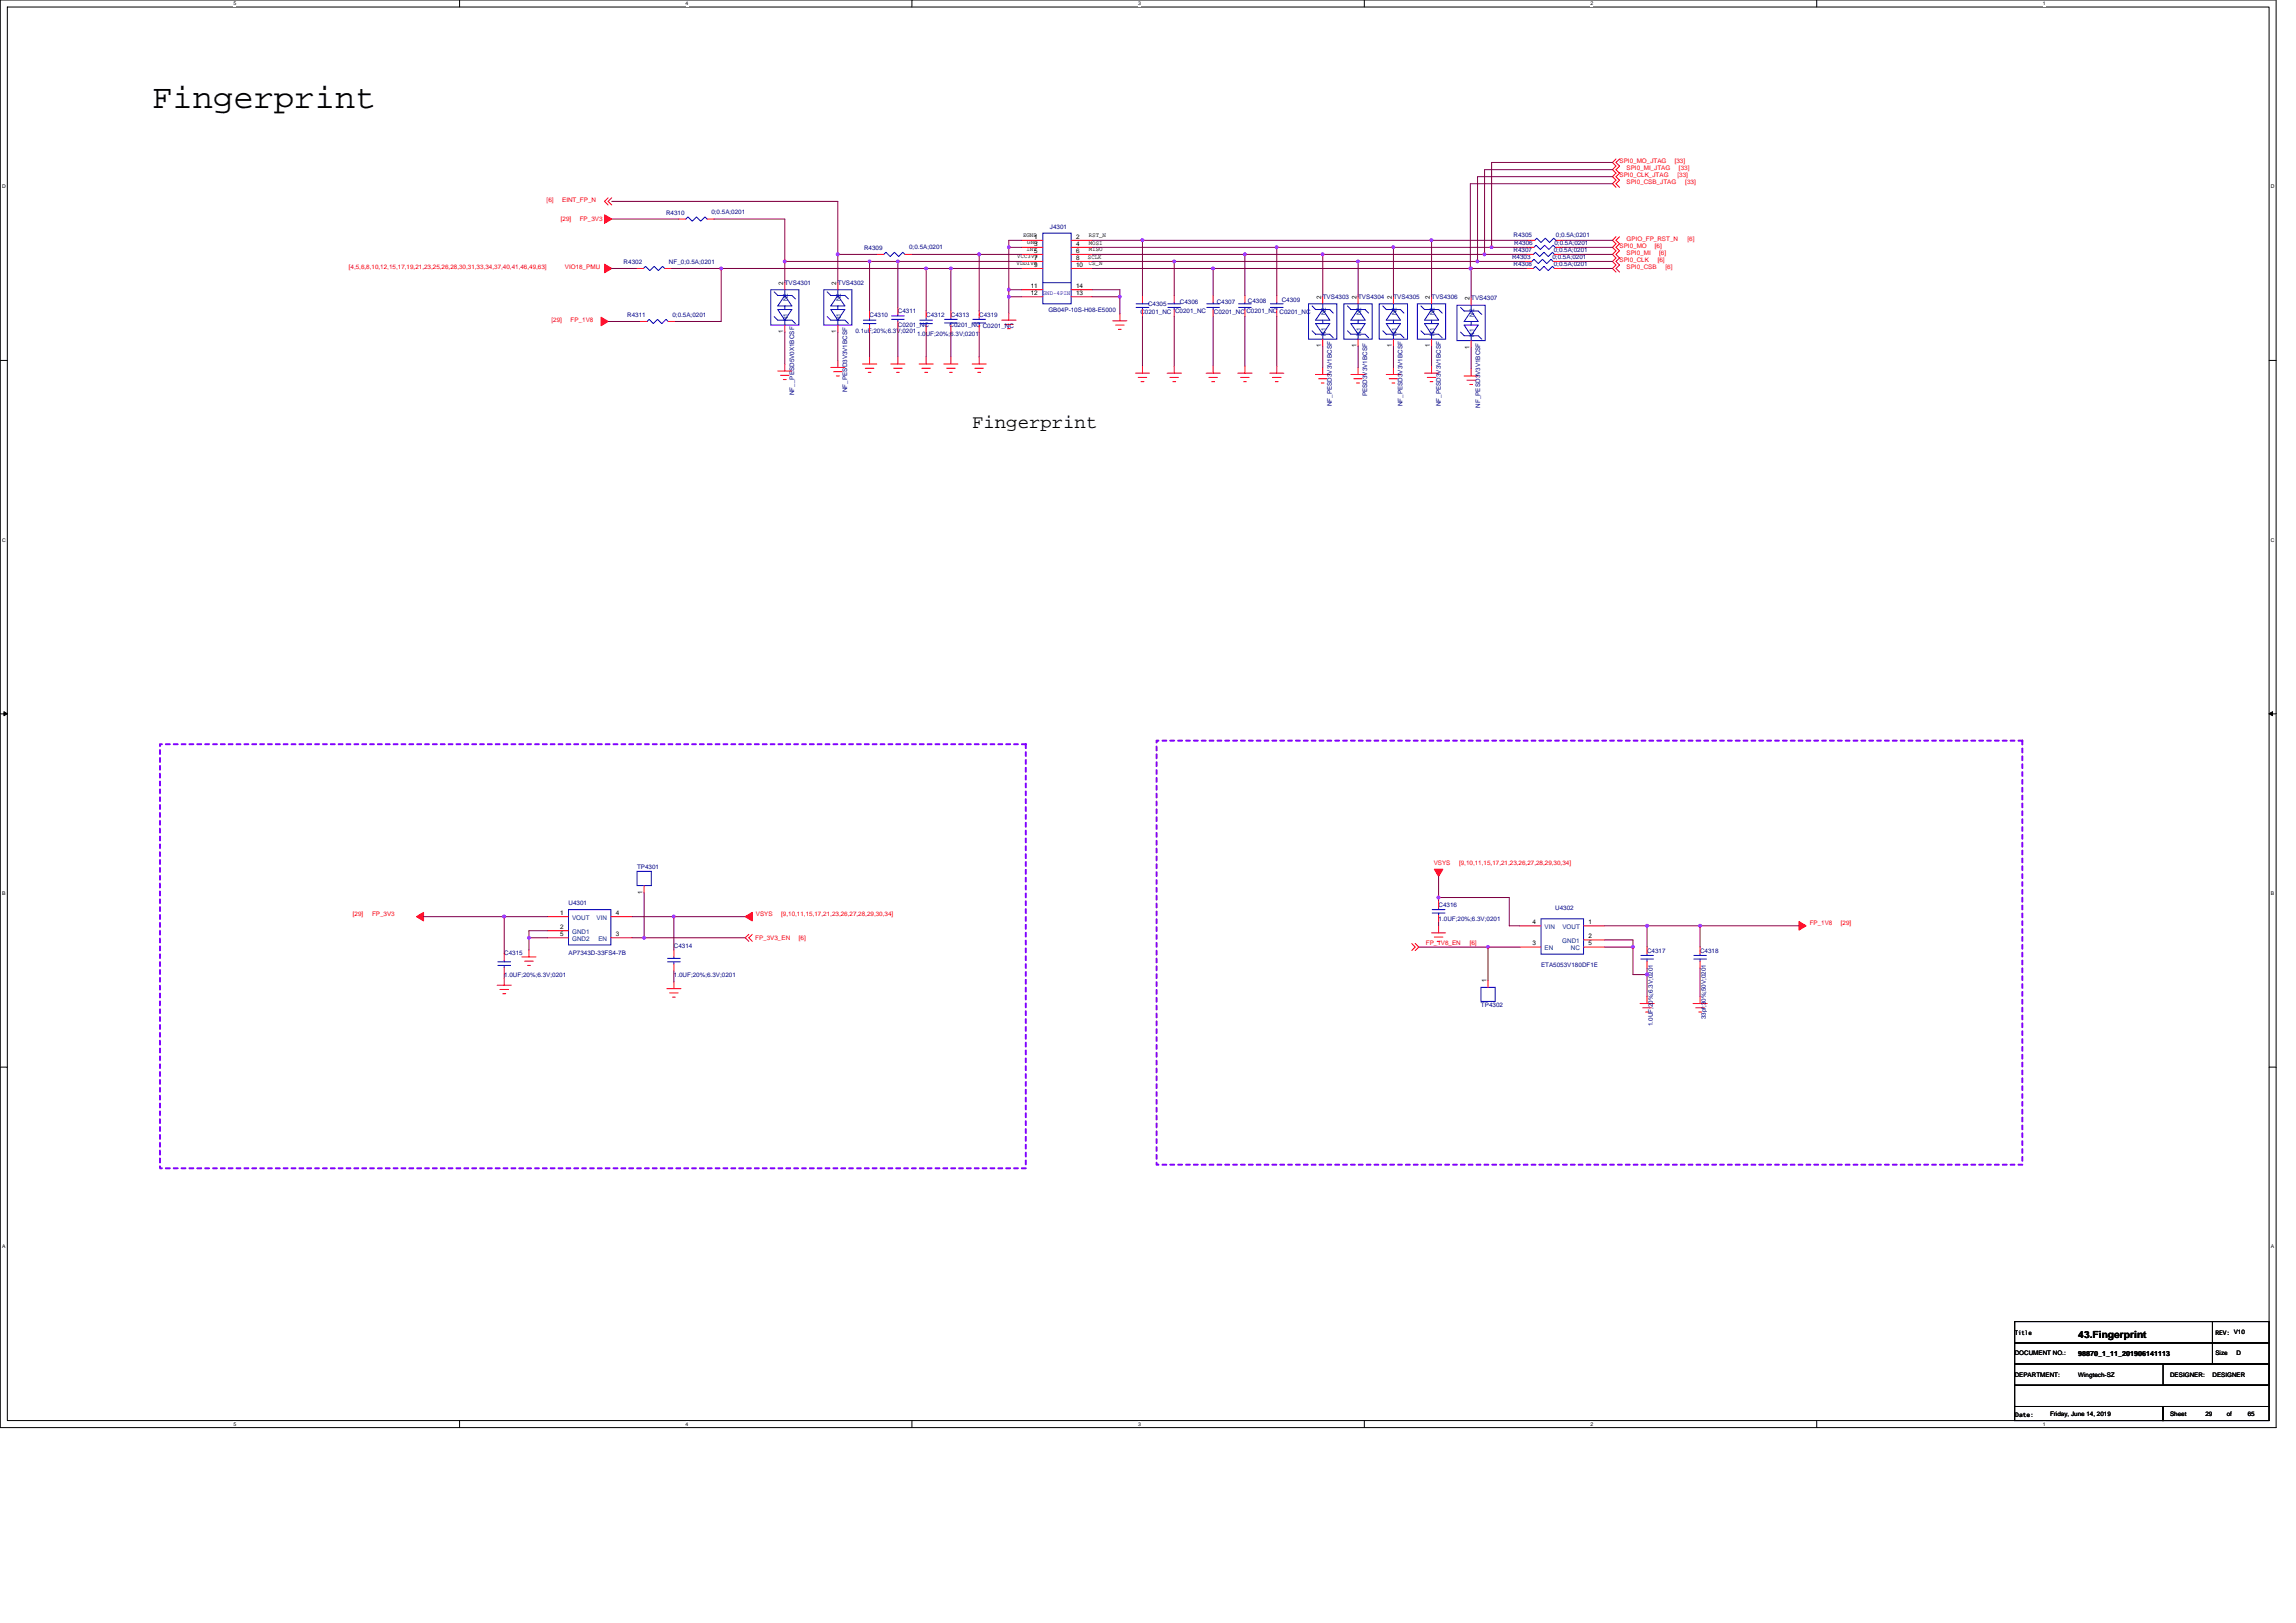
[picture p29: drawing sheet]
<svg xmlns="http://www.w3.org/2000/svg" width="297mm" height="210mm" viewBox="0 0 297 210" stroke-linecap="round" stroke-linejoin="round" font-family="sans-serif">
<defs><g id="words">
<text font-size="4.4" x="19.7" y="14">Fingerprint</text>
<text font-size="2.5" x="125.8" y="55.4">Fingerprint</text>
<text font-size="1.3" x="268.9" y="173.1">43.Fingerprint</text>
<text font-size=".9" x="268.9" y="175.5">98870_1_11_201906141113</text>
<g font-size=".8" fill="#f00">
<text x="209.5" y="21.1">SPI0_MO_JTAG</text>
<text x="209.5" y="22.9">SPI0_CLK_JTAG</text>
<text x="210.4" y="22">SPI0_MI_JTAG</text>
<text x="210.4" y="23.9">SPI0_CSB_JTAG</text>
<text x="216.7" y="21.1">[33]</text>
<text x="217" y="22.9">[33]</text>
<text x="217.2" y="22">[33]</text>
<text x="218" y="23.9">[33]</text>
<text x="70.7" y="26.1">[6]</text>
<text x="72.6" y="28.6">[29]</text>
<text x="72.7" y="26.1">EINT_FP_N</text>
<text x="75" y="28.6">FP_3V3</text>
<text x="45.1" y="34.8">[4,5,6,8,10,12,15,17,19,21,23,25,26,28,30,31,33,34,37,40,41,46,49,63]</text>
<text x="73.1" y="34.8">VIO18_PMU</text>
<text x="209.5" y="32.1">SPI0_MO</text>
<text x="209.5" y="33.9">SPI0_CLK</text>
<text x="210.4" y="31.2">GPIO_FP_RST_N</text>
<text x="210.4" y="33">SPI0_MI</text>
<text x="210.4" y="34.8">SPI0_CSB</text>
<text x="214.1" y="32.1">[6]</text>
<text x="214.5" y="33.9">[6]</text>
<text x="214.6" y="33">[6]</text>
<text x="215.5" y="34.8">[6]</text>
<text x="218.3" y="31.2">[6]</text>
<text x="71.3" y="41.7">[29]</text>
<text x="73.8" y="41.7">FP_1V8</text>
<text x="185.5" y="111.9">VSYS</text>
<text x="188.8" y="111.9">[9,10,11,15,17,21,23,26,27,28,29,30,34]</text>
<text x="45.7" y="118.5">[29]</text>
<text x="48.1" y="118.5">FP_3V3</text>
<text x="97.8" y="118.5">VSYS</text>
<text x="101.1" y="118.5">[9,10,11,15,17,21,23,26,27,28,29,30,34]</text>
<text x="234.1" y="119.7">FP_1V8</text>
<text x="238.1" y="119.7">[29]</text>
<text x="97.7" y="121.6">FP_3V3_EN</text>
<text x="103.4" y="121.6">[6]</text>
<text x="184.5" y="122.3">FP_1V8_EN</text>
<text x="190.1" y="122.3">[6]</text>
</g>
<g font-size=".8" fill="#000080">
<text x="86.2" y="27.8">R4310</text>
<text x="92" y="27.7">0;0.5A;0201</text>
<text x="135.8" y="29.6">J4301</text>
<text x="80.7" y="34.2">R4302</text>
<text x="86.5" y="34.1">NF_0;0.5A;0201</text>
<text x="111.8" y="32.4">R4309</text>
<text x="117.6" y="32.3">0;0.5A;0201</text>
<text x="195.6" y="33.5">R4303</text>
<text x="195.8" y="34.5">R4308</text>
<text x="195.8" y="30.6">R4305</text>
<text x="195.8" y="32.6">R4307</text>
<text x="195.9" y="31.7">R4306</text>
<text x="200.8" y="33.5">0;0.5A;0201</text>
<text x="201" y="34.5">0;0.5A;0201</text>
<text x="201" y="32.6">0;0.5A;0201</text>
<text x="201.1" y="31.7">0;0.5A;0201</text>
<text x="201.3" y="30.6">0;0.5A;0201</text>
<text x="81.1" y="41">R4311</text>
<text x="87" y="41">0;0.5A;0201</text>
<text x="101.5" y="36.8">TVS4301</text>
<text x="108.4" y="36.8">TVS4302</text>
<text x="112.5" y="41">C4310</text>
<text x="116.2" y="40.5">C4311</text>
<text x="119.8" y="41">C4312</text>
<text x="123" y="41">C4313</text>
<text x="126.7" y="41">C4319</text>
<text x="135.6" y="40.4">GB04P-10S-H08-E5000</text>
<text x="147.5" y="40.7">C0201_NC C0201_NC</text>
<text x="148.5" y="39.6">C4305</text>
<text x="152.7" y="39.4">C4306</text>
<text x="157" y="40.6">C0201_NC C0201_NC C0201_NC</text>
<text x="157.4" y="39.3">C4307</text>
<text x="161.4" y="39.2">C4308</text>
<text x="165.8" y="39.1">C4309</text>
<text x="171.1" y="38.7">TVS4303</text>
<text x="175.7" y="38.7">TVS4304</text>
<text x="180.3" y="38.7">TVS4305</text>
<text x="185.2" y="38.7">TVS4306</text>
<text x="190.3" y="38.8">TVS4307</text>
<text x="110.7" y="43.1">0.1uF;20%;6.3V;0201</text>
<text x="116.2" y="42.3">C0201_NC</text>
<text x="118.6" y="43.4">1.0UF;20%;6.3V;0201</text>
<text x="122.8" y="42.3">C0201_NC C0201_NC</text>
<text x="102.7" y="51.1" transform="rotate(-90 102.7 51.1)">NF__PESD5V0X1BCSF</text>
<text x="109.6" y="50.7" transform="rotate(-90 109.6 50.7)">NF_PESD3V3V1BCSF</text>
<text x="172.3" y="52.6" transform="rotate(-90 172.3 52.6)">NF_PESD3V3V1BCSF</text>
<text x="176.9" y="51.3" transform="rotate(-90 176.9 51.3)">PESD3V3V1BCSF</text>
<text x="181.5" y="52.6" transform="rotate(-90 181.5 52.6)">NF_PESD3V3V1BCSF</text>
<text x="186.4" y="52.6" transform="rotate(-90 186.4 52.6)">NF_PESD3V3V1BCSF</text>
<text x="191.5" y="52.7" transform="rotate(-90 191.5 52.7)">NF_PESD3V3V1BCSF</text>
<text x="82.4" y="112.4">TP4301</text>
<text x="73.6" y="117">U4301</text>
<text x="186.1" y="117.3">C4316</text>
<text x="186.1" y="119.1">1.0UF;20%;6.3V;0201</text>
<text x="201.2" y="117.8">U4302</text>
<text x="65.2" y="123.6">C4315</text>
<text x="73.6" y="123.5">AP7343D-33FS4-7B</text>
<text x="87.2" y="122.7">C4314</text>
<text x="199.4" y="125.1">ETA5053V180DF1E</text>
<text x="213.1" y="123.3">C4317</text>
<text x="219.9" y="123.3">C4318</text>
<text x="65.2" y="126.3">1.0UF;20%;6.3V;0201</text>
<text x="87.2" y="126.3">1.0UF;20%;6.3V;0201</text>
<text x="191.6" y="130.3">TP4302</text>
<text x="220.7" y="131.8" transform="rotate(-90 220.7 131.8)">33pf;30%;50V;0201</text>
<text x="213.8" y="132.8" transform="rotate(-90 213.8 132.8)">1.0UF;20%;6.3V;0201</text>
</g>
<g font-size=".8">
<text x="131.5" y="34.3">VDD1V8</text>
<text x="131.6" y="33.4">VCC3V3</text>
<text x="132.4" y="30.7">EGND1</text>
<text x="132.8" y="32.4">INT</text>
<text x="132.9" y="31.6">GND</text>
<text x="133.8" y="31.8">3</text>
<text x="133.8" y="32.7">5</text>
<text x="133.8" y="33.6">7</text>
<text x="133.8" y="34.5">9</text>
<text x="139.2" y="30.9">2</text>
<text x="139.2" y="31.8">4</text>
<text x="139.2" y="32.7">6</text>
<text x="139.2" y="33.6">8</text>
<text x="139.2" y="34.5">10</text>
<text x="140.8" y="33.5">SCLK</text>
<text x="140.9" y="34.3">CS_N</text>
<text x="140.9" y="30.7">RST_N</text>
<text x="140.9" y="31.7">MOSI</text>
<text x="140.9" y="32.5">MISO</text>
<text x="101.3" y="36.9" transform="rotate(-90 101.3 36.9)">2</text>
<text x="108.2" y="36.9" transform="rotate(-90 108.2 36.9)">2</text>
<text x="133.3" y="37.3">11</text>
<text x="133.3" y="38.2">12</text>
<text x="139.2" y="38.2">13</text>
<text x="139.2" y="37.3">14</text>
<text x="170.9" y="38.7" transform="rotate(-90 170.9 38.7)">2</text>
<text x="175.5" y="38.7" transform="rotate(-90 175.5 38.7)">2</text>
<text x="180.1" y="38.7" transform="rotate(-90 180.1 38.7)">2</text>
<text x="185" y="38.7" transform="rotate(-90 185 38.7)">2</text>
<text x="190.1" y="38.9" transform="rotate(-90 190.1 38.9)">2</text>
<text x="101.3" y="43.1" transform="rotate(-90 101.3 43.1)">1</text>
<text x="108.2" y="43.1" transform="rotate(-90 108.2 43.1)">1</text>
<text x="170.9" y="45" transform="rotate(-90 170.9 45)">1</text>
<text x="175.5" y="45" transform="rotate(-90 175.5 45)">1</text>
<text x="180.1" y="45" transform="rotate(-90 180.1 45)">1</text>
<text x="185" y="45" transform="rotate(-90 185 45)">1</text>
<text x="190.1" y="45.1" transform="rotate(-90 190.1 45.1)">1</text>
<text x="72.5" y="118.4">1</text>
<text x="79.7" y="118.4">4</text>
<text x="83.1" y="115.7" transform="rotate(-90 83.1 115.7)">1</text>
<text x="198.3" y="119.6">4</text>
<text x="205.5" y="119.6">1</text>
<text x="72.5" y="120.2">2</text>
<text x="72.5" y="121.1">5</text>
<text x="79.7" y="121.1">3</text>
<text x="198.3" y="122.3">3</text>
<text x="205.5" y="121.4">2</text>
<text x="205.5" y="122.3">5</text>
<text x="192.3" y="127.1" transform="rotate(-90 192.3 127.1)">1</text>
<text x="260.6" y="172.7">Title</text>
<text x="286.6" y="172.7">REV: V10</text>
<text x="260.6" y="175.4">DOCUMENT NO.:</text>
<text x="260.6" y="178.1">DEPARTMENT:</text>
<text x="268.9" y="178.1">Wingtech-SZ</text>
<text x="280.8" y="178.1">DESIGNER:</text>
<text x="286.2" y="178.1">DESIGNER</text>
<text x="286.6" y="175.4">Size</text>
<text x="289.3" y="175.4">D</text>
<text x="260.7" y="183.3">Date:</text>
<text x="265.2" y="183.2">Friday, June 14, 2019</text>
<text x="280.8" y="183.2">Sheet</text>
<text x="285.3" y="183.2">29</text>
<text x="288.1" y="183.2">of</text>
<text x="290.8" y="183.2">65</text>
</g>
<g font-size=".8" fill="#004080">
<text x="101.9" y="41.6" transform="rotate(-90 101.9 41.6)">N1</text>
<text x="101.9" y="39" transform="rotate(-90 101.9 39)">N2</text>
<text x="108.8" y="41.6" transform="rotate(-90 108.8 41.6)">N1</text>
<text x="108.8" y="39" transform="rotate(-90 108.8 39)">N2</text>
<text x="171.5" y="40.8" transform="rotate(-90 171.5 40.8)">N2</text>
<text x="176.1" y="40.8" transform="rotate(-90 176.1 40.8)">N2</text>
<text x="180.7" y="40.8" transform="rotate(-90 180.7 40.8)">N2</text>
<text x="185.6" y="40.8" transform="rotate(-90 185.6 40.8)">N2</text>
<text x="190.7" y="41" transform="rotate(-90 190.7 41)">N2</text>
<text x="171.5" y="43.4" transform="rotate(-90 171.5 43.4)">N1</text>
<text x="176.1" y="43.4" transform="rotate(-90 176.1 43.4)">N1</text>
<text x="180.7" y="43.4" transform="rotate(-90 180.7 43.4)">N1</text>
<text x="185.6" y="43.4" transform="rotate(-90 185.6 43.4)">N1</text>
<text x="190.7" y="43.6" transform="rotate(-90 190.7 43.6)">N1</text>
<text x="74" y="119">VOUT</text>
<text x="77.2" y="119">VIN</text>
<text x="74" y="120.8">GND1</text>
<text x="74" y="121.7">GND2</text>
<text x="77.4" y="121.7">EN</text>
<text x="199.8" y="122.9">EN</text>
<text x="199.8" y="120.2">VIN</text>
<text x="202.1" y="122">GND1</text>
<text x="202.1" y="120.2">VOUT</text>
<text x="203.2" y="122.9">NC</text>
</g>
<text font-size=".8" fill="#00f" x="134.9" y="38.1">GND-4PIN</text>
<g font-size=".7">
<text x="30.2" y=".7">5</text>
<text x="88.7" y=".7">4</text>
<text x="147.2" y=".7">3</text>
<text x="205.8" y=".7">2</text>
<text x="264.3" y=".7">1</text>
<text x=".3" y="24.4">D</text>
<text x="293.8" y="24.4">D</text>
<text x=".3" y="70.1">C</text>
<text x="293.8" y="70.1">C</text>
<text x=".3" y="115.8">B</text>
<text x="293.8" y="115.8">B</text>
<text x=".3" y="161.5">A</text>
<text x="293.8" y="161.5">A</text>
<text x="30.2" y="184.5">5</text>
<text x="88.7" y="184.5">4</text>
<text x="147.2" y="184.5">3</text>
<text x="205.8" y="184.5">2</text>
<text x="264.3" y="184.5">1</text>
</g>
</g></defs>
<path d="M0 0h294.5v184.7h-294.5zM.9 .9h292.7v182.9h-292.7z" fill="none" stroke="#000" stroke-width=".13"/>
<g fill="#fff">
<path d="M30.2 .1h.4v.7h-.4z"/>
<path d="M30.2 183.9h.4v.7h-.4z"/>
</g>
<path d="M59.5 0v.9M59.5 183.8v.9" fill="none" stroke="#000" stroke-width=".13"/>
<g fill="#fff">
<path d="M88.7 .1h.4v.7h-.4z"/>
<path d="M88.7 183.9h.4v.7h-.4z"/>
</g>
<path d="M118 0v.9M118 183.8v.9" fill="none" stroke="#000" stroke-width=".13"/>
<g fill="#fff">
<path d="M147.2 .1h.4v.7h-.4z"/>
<path d="M147.2 183.9h.4v.7h-.4z"/>
</g>
<path d="M176.5 0v.9M176.5 183.8v.9" fill="none" stroke="#000" stroke-width=".13"/>
<g fill="#fff">
<path d="M205.8 .1h.3v.7h-.3z"/>
<path d="M205.8 183.9h.3v.7h-.3z"/>
</g>
<path d="M235 0v.9M235 183.8v.9" fill="none" stroke="#000" stroke-width=".13"/>
<g fill="#fff">
<path d="M264.3 .1h.3v.7h-.3z"/>
<path d="M264.3 183.9h.3v.7h-.3z"/>
<path d="M.3 23.8h.4v.7h-.4z"/>
<path d="M293.8 23.8h.5v.7h-.5z"/>
<path d="M.3 69.5h.4v.7h-.4z"/>
<path d="M293.8 69.5h.5v.7h-.5z"/>
</g>
<path d="M0 46.6h.9M293.6 46.6h.9" fill="none" stroke="#000" stroke-width=".13"/>
<g fill="#fff">
<path d="M.3 115.2h.4v.8h-.4z"/>
<path d="M293.8 115.2h.4v.8h-.4z"/>
</g>
<path d="M0 92.4h.9M293.6 92.4h.9" fill="none" stroke="#000" stroke-width=".13"/>
<path d="M.5 92.1l.4 .3-.4 .2zM293.6 92.4l.4-.3v.5z" fill="#000" stroke="#000" stroke-width=".13"/>
<g fill="#fff">
<path d="M.3 160.9h.4v.8h-.4z"/>
<path d="M293.8 160.9h.4v.8h-.4z"/>
</g>
<path d="M0 138.1h.9M293.6 138.1h.9M260.6 171h25.6v2.7h-25.6zM260.6 173.7h25.6v2.8h-25.6zM260.6 179.2h33v2.8h-33zM260.6 176.5h33v2.7h-33zM279.8 176.5h13.8v2.7h-13.8zM286.2 171h7.4v2.7h-7.4zM286.2 173.7h7.4v2.8h-7.4zM260.6 182h19.2v1.8h-19.2zM279.8 182h13.8v1.8h-13.8z" fill="none" stroke="#000" stroke-width=".13"/>
<path d="M20.7 96.3h112v54.9h-112zM149.6 95.8h112v54.9h-112z" fill="none" stroke="#8000ff" stroke-width=".25" stroke-dasharray=".5 .5"/>
<g fill="none" stroke="#f00" stroke-width=".13">
<path d="M78.7 25.6l-.5 .5 .5 .4M79.1 25.6l-.4 .5 .4 .4M82.3 34.7h.9M86 34.7h.9M87.8 28.3h.9M91.5 28.3h.9M101.5 36.6v.9M108.4 36.6v.9M113.4 32.9h.9M116.2 39.8v.9M117.1 32.9h.9M132.2 31.1h2.7"/>
<path d="M132.2 32h2.7M132.2 32.9h2.7M132.2 33.8h2.7M132.2 34.7h2.7M132.2 37.5h2.7M132.2 38.4h2.7M138.6 31.1h2.7M138.6 32h2.7M138.6 32.9h2.7M138.6 33.8h2.7M138.6 34.7h2.7M138.6 38.4h2.7"/>
<path d="M138.6 37.5h2.7M147.8 38.2v.9M151.9 38.2v.9M156.9 38.2v.9M161.1 38.2v.9M165.2 38.2v.9M171.1 38.4v.9M175.7 38.4v.9M180.3 38.4v.9M185.2 38.4v.9M190.3 38.6v.9M197.3 33.8h.9"/>
<path d="M197.5 34.7h.9M197.5 32.9h.9M197.5 32h1M197.6 31.1h1M200.9 33.8h.9M201.1 34.7h.9M201.1 32.9h.9M201.2 32h.9M201.3 31.1h.9M209.1 30.6l-.5 .5 .5 .4-.5 .5 .5 .4-.5 .5 .5 .5-.5 .4 .5 .5-.5 .4 .5 .5M209.1 20.6l-.5 .4 .5 .5-.5 .4 .5 .5-.5 .5 .5 .4-.5 .5 .5 .4M209.5 30.6l-.4 .5 .4 .4-.4 .5 .4 .4-.4 .5 .4 .5-.4 .4 .4 .5-.4 .4 .4 .5"/>
<path d="M209.5 20.6l-.4 .4 .4 .5-.4 .4 .4 .5-.4 .5 .4 .4-.4 .5 .4 .4M82.8 41.6h.9M86.4 41.6h1M100.6 48h1.8M101 48.6h1.1M101.3 49.1h.4M101.5 47.1v.9M101.5 42.1v.9M107.5 47.5h1.8M107.8 48.1h1.1M108.2 48.6h.4M108.4 46.6v.9"/>
<path d="M108.4 42.1v.9M111.6 47.1h1.8M111.9 47.6h1.1M112.3 48.2h.4M112.5 46.2v.9M112.5 42.1v.9M112.5 40.2v.9M115.2 47.1h1.9M115.6 47.6h1.1M116 48.2h.3M116.2 46.2v.9M116.2 41.6v.9"/>
<path d="M118.9 47.1h1.8M119.3 47.6h1.1M119.6 48.2h.4M119.8 46.2v.9M119.8 42.1v.9M119.8 40.2v.9M122.1 47.1h1.8M122.5 47.6h1.1M122.8 48.2h.4M123 46.2v.9M123 40.2v.9M123 42.1v.9"/>
<path d="M125.8 47.1h1.8M126.1 47.6h1.1M126.5 48.2h.4M126.7 46.2v.9M126.7 40.2v.9M126.7 42.1v.9M129.6 41.4h1.8M130 42h1.1M130.3 42.5h.4M130.5 40.5v.9M144 41.5h1.8M144.3 42.1h1.1"/>
<path d="M144.7 42.6h.4M144.9 40.6v.9M146.9 48.3h1.8M147.3 48.8h1.1M147.6 49.4h.4M147.8 47.4v.9M147.8 40v1M151 48.3h1.8M151.4 48.8h1.1M151.7 49.4h.4M151.9 47.4v.9M151.9 40v1"/>
<path d="M156 48.3h1.9M156.4 48.8h1.1M156.8 49.4h.3M156.9 47.4v.9M156.9 40v1M160.1 48.3h1.9M160.5 48.8h1.1M160.9 49.4h.3M161.1 47.4v.9M161.1 40v1M164.3 48.3h1.8M164.6 48.8h1.1"/>
<path d="M165 49.4h.4M165.2 47.4v.9M165.2 40v1M170.2 48.5h1.8M170.6 49h1.1M170.9 49.6h.4M171.1 47.5v1M171.1 43.9v.9M174.8 48.5h1.8M175.2 49h1M175.5 49.6h.4M175.7 47.5v1"/>
<path d="M175.7 43.9v.9M179.3 48.5h1.9M179.7 49h1.1M180.1 49.6h.3M180.3 43.9v.9M180.3 47.5v1M184.3 48.3h1.8M184.7 48.8h1.1M185 49.4h.4M185.2 43.9v.9M185.2 47.4v.9M189.4 48.6h1.8"/>
<path d="M189.8 49.2h1.1M190.1 49.7h.4M190.3 44.1v.9M190.3 47.7v.9M70.8 118.6h2.8M79 118.6h2.8M83.3 114.6v.9M186.1 116.6v.9M186.1 118.4v.9M186.1 119.8v.9M196.6 119.8h2.8M204.9 119.8h2.7"/>
<path d="M64.3 127.5h1.8M64.7 128h1.1M65 128.6h.4M65.2 126.6v.9M65.2 123.3v1M65.2 125.2v.9M67.5 123.8h1.8M67.9 124.4h1.1M68.3 124.9h.3M68.4 122.9v.9M70.8 120.4h2.8M70.8 121.3h2.8"/>
<path d="M79 121.3h2.8M86.3 127.9h1.8M86.6 128.5h1.1M87 129h.4M87.2 127v.9M87.2 122.9v.9M87.2 124.7v.9M96.9 120.9l-.5 .4 .5 .5M97.3 120.9l-.4 .4 .4 .5M182.6 122.1l.5 .4-.5 .5M183.1 122.1l.5 .4-.5 .5M185.2 120.7h1.8"/>
<path d="M185.6 121.2h1.1M185.9 121.8h.4M192.5 126.8v.9M196.6 122.5h2.8M204.9 121.6h2.7M204.9 122.5h2.7M212.2 129.8h1.8M212.5 130.4h1.1M212.9 130.9h.4M213.1 122.5v.9M213.1 124.4v.9M213.1 128.9v.9"/>
<path d="M219 129.8h1.9M219.4 130.4h1.1M219.8 130.9h.3M219.9 128.9v.9M219.9 122.5v.9M219.9 124.4v.9"/>
</g>
<g fill="#f00" stroke="#f00" stroke-width=".13">
<path d="M96.4 118.6l.9-.6v1.1z"/>
<path d="M185.6 112.5h1.1l-.6 .9z"/>
<path d="M232.7 119.2l1 .6-1 .5z"/>
<path d="M53.9 118.6l.9-.6v1.1z"/>
<path d="M78.2 27.8l.9 .5-.9 .6z"/>
<path d="M78.2 34.2l.9 .5-.9 .6z"/>
<path d="M77.8 41l.9 .6-.9 .5z"/>
</g>
<g fill="none" stroke="#00f" stroke-width=".13">
<path d="M83.2 34.7l.3-.2 .6 .5 .5-.5 .6 .5 .5-.5 .3 .2M88.7 28.3l.3-.2 .6 .5 .5-.5 .6 .5 .5-.5 .3 .2M99.7 37.5h3.7v4.6h-3.7zM100.2 37.8l.4 .4h1.8l.5 .5M101.5 38.2l.9 1.4h-1.8zM101.5 37.5v.7M101.5 39.6v.4M106.6 37.5h3.6v4.6h-3.6zM107 37.8l.5 .4h1.8l.5 .5M108.4 38.2l.9 1.4h-1.8zM108.4 37.5v.7M108.4 39.6v.4"/>
<path d="M114.3 32.9l.3-.3 .6 .6 .5-.6 .6 .6 .5-.6 .3 .3M134.9 30.2h3.7v9.1h-3.7zM134.9 36.6h3.7M147 39.8h1.6M147 39.3h1.6M147.8 39.1v.2M147.8 39.8v.2M151.1 39.8h1.6M151.1 39.3h1.6M151.9 39.1v.2M151.9 39.8v.2M156.1 39.8h1.7"/>
<path d="M156.1 39.3h1.7M156.9 39.1v.2M156.9 39.8v.2M160.2 39.8h1.7M160.2 39.3h1.7M161.1 39.1v.2M161.1 39.8v.2M164.4 39.8h1.6M164.4 39.3h1.6M165.2 39.1v.2M165.2 39.8v.2M169.3 39.3h3.6v4.6h-3.6z"/>
<path d="M169.8 39.6l.4 .4h1.8l.5 .5M171.1 39.3v.7M173.9 39.3h3.6v4.6h-3.6zM174.3 39.6l.5 .4h1.8l.5 .5M175.7 39.3v.7M178.4 39.3h3.7v4.6h-3.7zM178.9 39.6l.4 .4h1.9l.4 .5M180.3 39.3v.7M183.4 39.3h3.6v4.6h-3.6zM183.8 39.6l.5 .4h1.8l.5 .5M185.2 39.3v.7M188.5 39.5h3.6v4.6h-3.6z"/>
<path d="M189 39.8l.4 .4h1.8l.5 .5M190.3 39.5v.7M198.2 33.8l.3-.3 .5 .6 .6-.6 .5 .6 .6-.6 .2 .3M198.4 34.7l.2-.2 .6 .5 .5-.5 .6 .5 .5-.5 .3 .2M198.4 32.9l.2-.3 .6 .6 .5-.6 .6 .6 .5-.6 .3 .3M198.5 32l.2-.3 .6 .6 .5-.6 .6 .6 .5-.6 .3 .3M198.6 31.1l.2-.3 .6 .6 .5-.6 .6 .6 .5-.6 .3 .3M83.7 41.6l.3-.3 .5 .6 .6-.6 .5 .6 .6-.6 .2 .3M100.2 41l.4 .4h1.8l.5 .5M101.5 41.4l.9-1.4h-1.8l.9 1.4v.7M107 41l.5 .4h1.8l.5 .5M108.4 41.4l.9-1.4h-1.8l.9 1.4v.7"/>
<path d="M111.7 41.4h1.6M111.7 41.9h1.6M112.5 41.9v.2M112.5 41.1v.3M115.3 41.3h1.7M115.3 40.9h1.7M116.2 40.7v.2M116.2 41.3v.3M119 41.4h1.6M119 41.9h1.6M119.8 41.9v.2M119.8 41.1v.3"/>
<path d="M122.2 41.8h1.6M122.2 41.3h1.6M123 41.1v.2M123 41.8v.3M125.9 41.8h1.6M125.9 41.3h1.6M126.7 41.1v.2M126.7 41.8v.3M169.8 42.8l.4 .4h1.8l.5 .5M171.1 40l.9 1.4h-1.8zM171.1 41.4v.5M171.1 43.2l.9-1.3h-1.8l.9 1.3v.7"/>
<path d="M174.3 42.8l.5 .4h1.8l.5 .5M175.7 41.4v.5M175.7 43.2l.9-1.3h-1.8l.9 1.3v.7M175.7 40l.9 1.4h-1.8zM178.9 42.8l.4 .4h1.9l.4 .5M180.3 41.4v.5M180.3 43.2l.9-1.3h-1.9l1 1.3v.7M180.3 40l.9 1.4h-1.9zM183.8 42.8l.5 .4h1.8l.5 .5M185.2 41.4v.5M185.2 43.2l.9-1.3h-1.8l.9 1.3v.7M185.2 40l.9 1.4h-1.8z"/>
<path d="M189 43l.4 .4h1.8l.5 .5M190.3 41.6v.5M190.3 43.4l.9-1.3h-1.8l.9 1.3v.7M190.3 40.2l.9 1.4h-1.8zM73.6 117.7h5.4v4.6h-5.4zM82.4 112.7h1.9v1.9h-1.9zM185.3 118.1h1.6M185.3 117.7h1.6M186.1 117.5v.2M186.1 118.1v.3M199.4 118.9h5.5v4.5h-5.5zM64.4 124.9h1.7"/>
<path d="M64.4 124.4h1.7M65.2 124.3v.1M65.2 124.9v.3M86.4 124.4h1.6M86.4 124h1.6M87.2 123.8v.2M87.2 124.4v.3M191.6 127.7h1.8v1.9h-1.8zM212.3 124.1h1.6M212.3 123.6h1.6M213.1 123.4v.2M213.1 124.1v.3"/>
<path d="M219.1 124.1h1.7M219.1 123.6h1.7M219.9 123.4v.2M219.9 124.1v.3"/>
</g>
<g fill="none" stroke="#800040" stroke-width=".13">
<path d="M79.1 28.3h8.7M79.1 34.7h3.2M79.1 26.1h29.3v6.8M86.9 34.7h6.4M92.4 28.3h9.1v5.5M93.3 34.7h26.5M93.3 34.7v6.9h-5.9M101.5 33.8h11M101.5 33.8v2.8M108.4 32.9h5M108.4 32.9v3.7M116.2 33.8h-3.7v6.4"/>
<path d="M116.2 33.8v6M116.2 33.8h16M118 32.9h8.7M119.8 34.7h3.2M119.8 34.7v5.5M123 34.7v5.5M123 34.7h9.2M126.7 32.9v7.3M126.7 32.9h5.5M130.5 32v5.5M130.5 37.5v.9M130.5 38.4v2.1"/>
<path d="M130.5 32h1.7M130.5 37.5h1.7M130.5 38.4h1.7M132.2 31.1h-1.7v.9M141.3 32h23.9M141.3 34.7h15.6M141.3 33.8h10.6M141.3 32.9h19.8M141.3 31.1h6.5M141.3 37.5h3.6v.9M141.3 38.4h3.6M144.9 38.4v2.2"/>
<path d="M147.8 31.1v7.1M147.8 31.1h37.4M151.9 33.8v4.4M151.9 33.8h23.8M156.9 34.7h33.3M156.9 34.7v3.5M161.1 32.9h10M161.1 32.9v5.3M165.2 32v6.2M165.2 32h15.1M190.3 34.7h7.2M190.3 34.7v3.9"/>
<path d="M191.2 33.8h-15.5v4.6M192.1 32.9h5.4M192.1 32.9h-21v5.5M193 32h-12.7v6.4M197.6 31.1h-12.4v7.3M201.8 33.8h6.8M202 32.9h6.6M202 34.7h6.6M202.1 32h6.5M202.2 31.1h6.4M208.6 22.9h-17.4v10.9h6.1M208.6 21.9h-16.5v11"/>
<path d="M208.6 21h-15.6v11h4.5M208.6 23.8h-18.4v10.9h.1M78.7 41.6h4.1M101.5 43v4.1M108.4 43v3.6M112.5 43v3.2M116.2 42.5v3.7M119.8 43v3.2M123 43v3.2M126.7 43v3.2M147.8 41v6.4M151.9 41v6.4"/>
<path d="M156.9 41v6.4M161.1 41v6.4M165.2 41v6.4M171.1 44.8v2.7M175.7 44.8v2.7M180.3 44.8v2.7M185.2 44.8v2.6M190.3 45v2.7M54.8 118.6h10.4M65.2 118.6h5.6M65.2 118.6v4.7M81.8 118.6h5.4"/>
<path d="M83.3 115.5v5.8M87.2 118.6h9.2M87.2 118.6v4.3M186.1 116.1h9.2v3.7h1.3M186.1 119.3v.5M186.1 113.4v2.7M186.1 116.1v.5M207.6 119.8h5.5M213.1 119.8h6.8M213.1 119.8v2.7M219.9 119.8h12.8M219.9 119.8v2.7"/>
<path d="M65.2 126.1v.5M68.4 121.3v1.6M68.4 121.3h2.4M70.8 120.4h-2.4v.9M81.8 121.3h14.6M87.2 125.6v1.4M183.6 122.5h8.9M192.5 122.5v4.3M192.5 122.5h4.1M207.6 121.6h3.7v.9M207.6 122.5h3.7M211.3 122.5v3.6h1.8"/>
<path d="M213.1 125.3v.8M213.1 126.1v2.8M219.9 125.3v3.6"/>
</g>
<g fill="#f0f" stroke="#f0f" stroke-width=".13">
<path d="M186 116h.2v.2h-.2z" fill-rule="evenodd"/>
<path d="M219.8 119.6h.3v.3h-.3z" fill-rule="evenodd"/>
<path d="M211.1 122.4h.3v.2h-.3z" fill-rule="evenodd"/>
<path d="M213 125.9h.2v.3h-.2z" fill-rule="evenodd"/>
<path d="M65.1 118.5h.2v.2h-.2z" fill-rule="evenodd"/>
<path d="M130.4 37.3h.2v.3h-.2z" fill-rule="evenodd"/>
<path d="M108.2 32.8h.3v.2h-.3z" fill-rule="evenodd"/>
<path d="M101.4 33.7h.2v.2h-.2z" fill-rule="evenodd"/>
<path d="M147.7 30.9h.2v.3h-.2z" fill-rule="evenodd"/>
<path d="M192.8 31.9h.3v.2h-.3z" fill-rule="evenodd"/>
<path d="M160.9 32.8h.3v.2h-.3z" fill-rule="evenodd"/>
<path d="M171 32.8h.2v.2h-.2z" fill-rule="evenodd"/>
<path d="M156.8 34.6h.3v.3h-.3z" fill-rule="evenodd"/>
<path d="M119.7 34.6h.2v.3h-.2z" fill-rule="evenodd"/>
<path d="M213 119.6h.2v.3h-.2z" fill-rule="evenodd"/>
<path d="M126.5 32.8h.3v.2h-.3z" fill-rule="evenodd"/>
<path d="M191.9 32.8h.3v.2h-.3z" fill-rule="evenodd"/>
<path d="M186 116h.2v.2h-.2z" fill-rule="evenodd"/>
<path d="M219.8 119.6h.3v.3h-.3z" fill-rule="evenodd"/>
<path d="M211.1 122.4h.3v.2h-.3z" fill-rule="evenodd"/>
<path d="M213 125.9h.2v.3h-.2z" fill-rule="evenodd"/>
<path d="M65.1 118.5h.2v.2h-.2z" fill-rule="evenodd"/>
<path d="M130.4 37.3h.2v.3h-.2z" fill-rule="evenodd"/>
<path d="M108.2 32.8h.3v.2h-.3z" fill-rule="evenodd"/>
<path d="M101.4 33.7h.2v.2h-.2z" fill-rule="evenodd"/>
<path d="M147.7 30.9h.2v.3h-.2z" fill-rule="evenodd"/>
<path d="M192.8 31.9h.3v.2h-.3z" fill-rule="evenodd"/>
<path d="M160.9 32.8h.3v.2h-.3z" fill-rule="evenodd"/>
<path d="M171 32.8h.2v.2h-.2z" fill-rule="evenodd"/>
<path d="M156.8 34.6h.3v.3h-.3z" fill-rule="evenodd"/>
<path d="M119.7 34.6h.2v.3h-.2z" fill-rule="evenodd"/>
<path d="M213 119.6h.2v.3h-.2z" fill-rule="evenodd"/>
<path d="M126.5 32.8h.3v.2h-.3z" fill-rule="evenodd"/>
<path d="M191.9 32.8h.3v.2h-.3z" fill-rule="evenodd"/>
<circle cx="87.2" cy="118.6" r=".17"/>
<circle cx="68.4" cy="121.3" r=".17"/>
<circle cx="192.5" cy="122.5" r=".17"/>
<circle cx="130.5" cy="32" r=".17"/>
<circle cx="112.5" cy="33.8" r=".17"/>
<circle cx="116.2" cy="33.8" r=".17"/>
<circle cx="123" cy="34.7" r=".17"/>
<circle cx="185.2" cy="31.1" r=".17"/>
<circle cx="165.2" cy="32" r=".17"/>
<circle cx="180.3" cy="32" r=".17"/>
<circle cx="151.9" cy="33.8" r=".17"/>
<circle cx="190.2" cy="34.7" r=".17"/>
<circle cx="175.7" cy="33.8" r=".17"/>
<circle cx="191.1" cy="33.8" r=".17"/>
<circle cx="130.5" cy="38.4" r=".17"/>
<circle cx="144.9" cy="38.4" r=".17"/>
<circle cx="93.3" cy="34.7" r=".17"/>
<circle cx="190.3" cy="34.7" r=".17"/>
<circle cx="83.3" cy="121.3" r=".17"/>
</g>
<use href="#words"/>
</svg>
